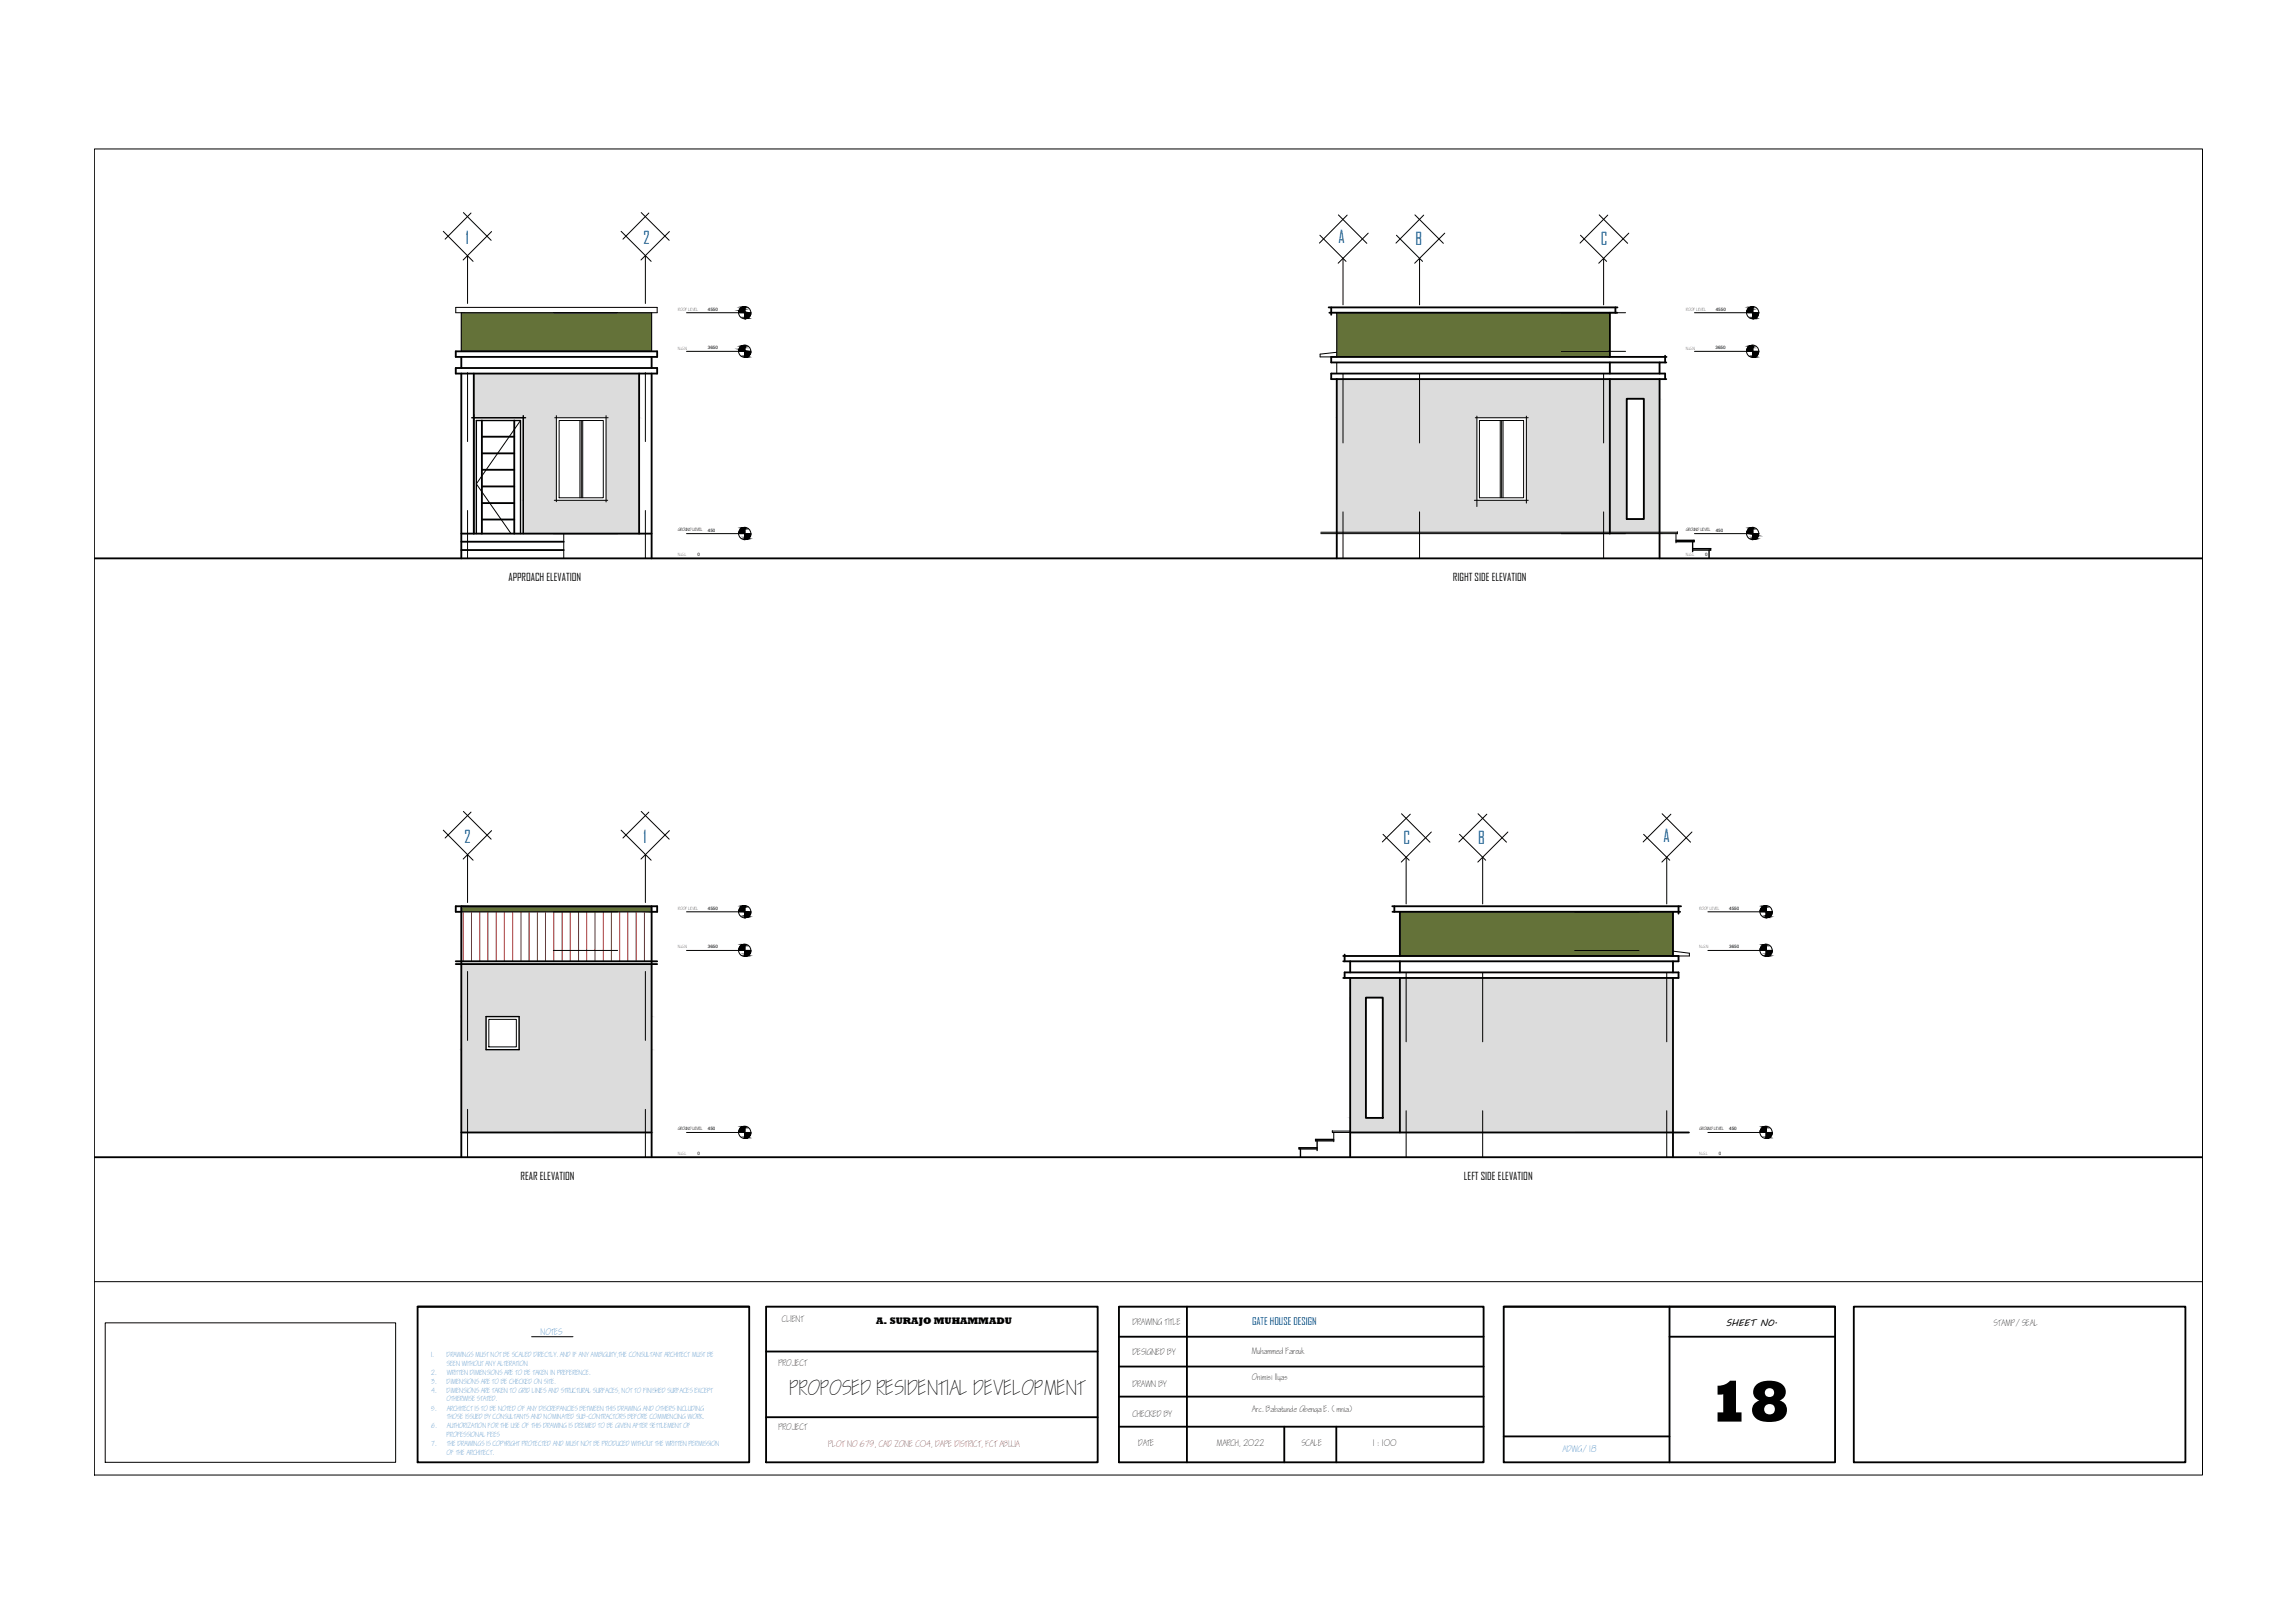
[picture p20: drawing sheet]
<svg xmlns="http://www.w3.org/2000/svg" width="420mm" height="297mm" viewBox="0 0 420 297" stroke-linecap="round" stroke-linejoin="round" font-family="sans-serif">
<defs><g id="words">
<text font-size="10.8" x="312.8" y="260.2">18</text>
<text font-size="3.5" x="144.7" y="255.4">PROPOSED RESIDENTIAL DEVELOPMENT</text>
<g font-size="3.2" fill="#105689">
<text x="85.3" y="44.6">1</text>
<text x="117.8" y="44.6">2</text>
<text x="245.1" y="44.5">A</text>
<text x="259.2" y="44.9">B</text>
<text x="293.1" y="44.9">C</text>
<text x="85" y="154.3">2</text>
<text x="117.8" y="154.3">1</text>
<text x="257" y="154.6">C</text>
<text x="270.6" y="154.5">B</text>
<text x="304.5" y="154.2">A</text>
</g>
<g font-size="2">
<text x="93.1" y="106.3">APPROACH ELEVATION</text>
<text x="266" y="106.3">RIGHT SIDE ELEVATION</text>
<text x="95.3" y="215.9">REAR ELEVATION</text>
<text x="268" y="215.9">LEFT SIDE ELEVATION</text>
</g>
<text font-size="1.9" fill="#105689" x="229.2" y="242.5">GATE HOUSE DESIGN</text>
<text font-size="1.8" x="160.4" y="242.3">A. SURAJO MUHAMMADU</text>
<text font-size="1.7" x="315.9" y="242.7">SHEET NO.</text>
<g font-size="1.5" fill="#2776bb">
<text x="99" y="244.3">NOTES</text>
<text x="286.1" y="265.8">ADWG/18</text>
</g>
<g font-size="1.5">
<text x="143.2" y="242">CLIENT</text>
<text x="207.4" y="242.5">DRAWING TITLE</text>
<text x="365" y="242.6">STAMP/SEAL</text>
<text x="142.6" y="250">PROJECT</text>
<text x="207.4" y="248">DESIGNED BY</text>
<text x="229.2" y="247.9">Muhammed Farouk</text>
<text x="207.4" y="253.9">DRAWN BY</text>
<text x="229.2" y="252.6">Onimisi Ilyas</text>
<text x="142.6" y="261.7">PROJECT</text>
<text x="207.4" y="259.3">CHECKED BY</text>
<text x="229.2" y="258.5">Arc. Babatunde Gbenga E. (mnia)</text>
<text x="208.4" y="264.7">DATE</text>
<text x="222.8" y="264.7">MARCH, 2022</text>
<text x="238.3" y="264.7">SCALE</text>
<text x="251.4" y="264.7">1 : 100</text>
</g>
<text font-size="1.5" fill="#991b1e" x="151.7" y="264.8">PLOT NO 679, CAD ZONE C04, DAPE DISTRICT, FCT ABUJA</text>
<g font-size="1.2" fill="#2776bb">
<text x="78.9" y="248.4">1.</text>
<text x="79" y="251.6">2.</text>
<text x="81.8" y="248.4">DRAWINGS MUST NOT BE SCALED DIRECTLY. AND IF ANY AMBIGUITY,THE CONSULTANT ARCHITECT MUST BE</text>
<text x="81.8" y="250">SEEN WITHOUT ANY ALTERATION</text>
<text x="81.9" y="251.6">WRITTEN DIMENSIONS ARE TO BE TAKEN IN PREFERENCE.</text>
<text x="79" y="253.2">3.</text>
<text x="79" y="254.9">4.</text>
<text x="81.8" y="253.2">DIMENSIONS ARE TO BE CHECKED ON SITE.</text>
<text x="81.8" y="254.9">DIMENSIONS ARE TAKEN TO GRID LINES AND STRUCTURAL SURFACES, NOT TO FINISHED SURFACES EXCEPT</text>
<text x="81.8" y="256.5">OTHERWISE STATED.</text>
<text x="78.9" y="258.1">5.</text>
<text x="79" y="261.4">6.</text>
<text x="81.8" y="263">PROFESSIONAL FEES</text>
<text x="81.9" y="258.1">ARCHITECT IS TO BE NOTED OF ANY DISCREPANCIES BETWEEN THIS DRAWING AND OTHERS INCLUDING</text>
<text x="81.9" y="259.8">THOSE ISSUED BY CONSULTANTS AND NOMINATED SUB-CONTRACTORS BEFORE COMMENCING WORK.</text>
<text x="81.9" y="261.4">AUTHORIZATION FOR THE USE OF THIS DRAWING IS DEEMED TO BE GIVEN AFTER SETTLEMENT OF</text>
<text x="79" y="264.6">7.</text>
<text x="81.8" y="266.3">OF THE ARCHITECT.</text>
<text x="81.9" y="264.6">THE DRAWINGS IS COPYRIGHT PROTECTED AND MUST NOT BE PRODUCED WITHOUT THE WRITTEN PERMISSION</text>
</g>
<g font-size=".8">
<text x="129.6" y="56.9">4550</text>
<text x="314.1" y="56.9">4550</text>
<text x="129.6" y="63.9">3650</text>
<text x="314.1" y="63.9">3650</text>
<text x="127.7" y="101.8">0</text>
<text x="129.6" y="97.3">450</text>
<text x="312.2" y="101.8">0</text>
<text x="314.1" y="97.3">450</text>
<text x="129.6" y="166.6">4550</text>
<text x="316.6" y="166.6">4550</text>
<text x="129.6" y="173.6">3650</text>
<text x="316.6" y="173.6">3650</text>
<text x="129.6" y="206.9">450</text>
<text x="316.6" y="206.9">450</text>
<text x="127.7" y="211.4">0</text>
<text x="314.7" y="211.4">0</text>
</g>
<g font-size=".7">
<text x="124.2" y="57">ROOF LEVEL</text>
<text x="308.7" y="57">ROOF LEVEL</text>
<text x="124.2" y="64">N.G.N</text>
<text x="308.7" y="64">N.G.N</text>
<text x="124.2" y="97.2">GROUND LEVEL</text>
<text x="124.2" y="101.8">N.G.L</text>
<text x="308.7" y="97.2">GROUND LEVEL</text>
<text x="308.7" y="101.8">N.G.L</text>
<text x="124.2" y="166.6">ROOF LEVEL</text>
<text x="311.1" y="166.6">ROOF LEVEL</text>
<text x="124.2" y="173.6">N.G.N</text>
<text x="311.1" y="173.6">N.G.N</text>
<text x="124.2" y="206.8">GROUND LEVEL</text>
<text x="311.1" y="206.8">GROUND LEVEL</text>
<text x="124.2" y="211.4">N.G.L</text>
<text x="311.1" y="211.4">N.G.L</text>
</g>
</g></defs>
<!-- layer: wall -->
<g fill="#647239" stroke="#647239" stroke-width=".18">
<path d="M244.7 57.2h50z"/>
<path d="M256.3 166.9h50z"/>
<path d="M84.5 57.2l34.8 7.1v-7.1zM84.5 57.2l34.8 7.1h-34.8z"/>
<path d="M84.5 165.9l34.8 1v-1zM84.5 165.9l34.8 1h-34.8z"/>
<path d="M244.7 57.2l50 8.1v-8.1zM244.7 57.2l50 8.1h-50z"/>
<path d="M256.3 166.9l50 8.1v-8.1zM256.3 166.9l50 8.1h-50z"/>
</g>
<g fill="none" stroke="#000" stroke-width=".18">
<path d="M17.3 27.3h385.9v242.7h-385.9zM84.8 38.9l5.1 5.1M86.2 39l-4.7 4.8M117.4 38.9l5.1 5.1M118.8 39l-4.8 4.8M245 39.3l5.2 5.2M246.6 39.4l-5 5.1M259 39.3l5.2 5.2M260.6 39.4l-5 5.1M292.8 39.3l5.2 5.2M294.3 39.4l-5 5.1M81.2 42.3l5.4 5.5"/>
<path d="M83.4 56.3h36.9v.9h-36.9zM84.5 57.2v7.1M85.6 46.8v8.7M90 42.4l-5.2 5.2M113.7 42.3l5.5 5.5M118.2 46.8v8.7M119.3 57.2v7.1M122.6 42.4l-5.3 5.2M125.7 57.2h11.8M136.4 56.1v2.2M241.6 43.1l4.8 4.7M244.7 57.2v8.1h-3v-.5l3-.3"/>
<path d="M245.9 47.3v8.5M250.5 42.7l-5.5 5.5M255.7 43.1l4.7 4.7M259.9 47.3v8.5M264.5 42.7l-5.5 5.5M285.8 57.2h11.8M289.3 43.1l4.8 4.7M293.6 47.3v8.5M298.2 42.7l-5.5 5.5M310.2 57.2h11.8M320.9 56.1v2.2M85.6 68.2v12.6"/>
<path d="M86.7 76.5h9.1v21.2M95.3 77l-8.1 11.6 6.4 9.1M101.3 64.3h11.8M101.6 76.5h9.7M101.9 76.1v15.7M102.4 77h8v14.1h-8zM106.2 77v14.1M106.4 77v14.1M106.7 77v14.1M111 76.1v15.8M118.2 68.2v12.6M125.7 64.3h11.8"/>
<path d="M136.4 63.2v2.2M244.7 66.3v2.1M245.9 68.4v12.7M259.9 68.4v12.7M270.1 76.5h9.7M270.4 76.2v16.5M270.8 77h8.1v14.1h-8.1zM274.7 77v14.1M274.9 77v14.1M275.2 77v14.1M279.4 76.2v15.9M285.8 64.3h11.8"/>
<path d="M293.6 68.4v12.7M310.2 64.3h11.8M320.9 63.2v2.2M85.6 93.4v8.8M101.3 97.7h11.8M101.5 91.6h9.8M103.2 97.7v4.5M118.2 93.4v8.8M125.7 97.7h11.8M136.4 96.5v2.3M241.8 97.7h65.3M241.8 97.4h65.3"/>
<path d="M245.9 93.7v8.5M259.9 93.7v8.5M269.9 91.6h9.9M293.6 93.7v8.5M306.8 97.7v1.7M307.1 97.3v.4M310.2 97.7h11.8M320.9 96.5v2.3M81.2 151.9l5.4 5.5M84.8 148.5l5.1 5.1M85.6 156.4v8.8M86.2 148.6l-4.7 4.8"/>
<path d="M90 152l-5.2 5.2M113.7 151.9l5.5 5.5M117.4 148.5l5.1 5.1M118.2 156.4v8.8M118.8 148.6l-4.8 4.8M122.6 152l-5.3 5.2M253.2 152.7l4.8 4.7M256.6 148.9l5.2 5.2M257.4 156.9v8.5M258.2 149l-5.1 5.1M262 152.3l-5.5 5.5M267.2 152.7l4.8 4.7"/>
<path d="M270.6 148.9l5.2 5.2M271.4 156.9v8.5M272.2 149l-5.1 5.1M276.1 152.3l-5.5 5.5M300.9 152.7l4.8 4.7M304.3 148.9l5.2 5.2M305.1 156.9v8.5M305.9 149l-5.1 5.1M309.8 152.3l-5.6 5.5M84.5 166.9h34.8M85.6 177.8v12.6M101.3 173.9h11.8"/>
<path d="M118.2 177.8v12.6M125.7 166.9h11.8M125.7 173.9h11.8M136.4 165.8v2.2M136.4 172.8v2.2M257.4 178.1v12.6M271.4 178.1v12.6M288.3 166.9h11.8M288.3 173.9h11.8M305.1 178.1v12.6M306.3 174.1l3 .4v.5h-3M312.7 166.9h11.7"/>
<path d="M312.7 173.9h11.7M323.3 165.8v2.2M323.3 172.8v2.2M89.5 186.6h5v5h-5zM85.6 203v8.8M101.3 207.3h11.8M118.2 203v8.8M125.7 207.3h11.8M136.4 206.2v2.2M243.9 207h3.3M243.9 207.3h3.3M243.9 206.9v.4"/>
<path d="M244.2 207.3v1.7M257.4 203.3v8.5M271.4 203.3v8.5M288.3 207.3h11.8M305.1 203.3v8.5M312.7 207.3h11.7M323.3 206.2v2.2M17.3 234.6h385.9M140.3 239.1h60.7M204.9 239.1h66.7M19.3 242.1h53.1v25.5h-53.1zM97.3 244.6h7.6"/>
<circle cx="136.3" cy="57.2" r="1.12"/>
<circle cx="320.9" cy="57.2" r="1.12"/>
<circle cx="136.3" cy="64.3" r="1.12"/>
<circle cx="320.9" cy="64.3" r="1.12"/>
<circle cx="136.3" cy="97.6" r="1.12"/>
<circle cx="320.9" cy="97.6" r="1.12"/>
<circle cx="136.3" cy="166.9" r="1.12"/>
<circle cx="136.3" cy="173.9" r="1.12"/>
<circle cx="323.3" cy="173.9" r="1.12"/>
<circle cx="323.3" cy="166.9" r="1.12"/>
<circle cx="136.3" cy="207.2" r="1.12"/>
<circle cx="323.3" cy="207.2" r="1.12"/>
</g>
<g fill="none" stroke="#000" stroke-width=".34">
<path d="M243.2 56.3h52.9M243.4 57.2h52.7M243.7 56.3v1.3M294.7 57.2v8.1M295.7 56.3v.9M83.4 64.3h36.9v1h-36.9zM83.4 67.4h36.9v1h-36.9zM84.5 65.3v2.1M84.5 68.4v33.8M86.7 68.4v29.3M88.2 77v20.7M88.2 79.9h5.9"/>
<path d="M94.1 77v20.7M117 68.4v29.3M119.3 65.3v2.1M119.3 68.4v33.8M244.7 69.4v32.8M294.7 66.3v2.1M294.7 69.4v28.3M297.8 73h3.1v22h-3.1zM303.8 66.3v2.1M303.8 69.4v32.8M304.8 69.4v-1h-61.1v1h61.4M304.8 65.1v1.2"/>
<path d="M305.1 65.3h-61.4v1h61.4M84.5 97.7h34.8M84.5 99.1h18.7M88.2 83h5.9M88.2 86h5.9M88.2 89h5.9M88.2 92.1h5.9M88.2 95.1h5.9M17.3 102.2h385.9M84.5 100.7h18.7M83.4 175.9h36.9M83.4 176.4h36.9"/>
<path d="M84.5 165.9v45.9M84.5 166.9h-1.1v-1h36.9v1h-1M119.3 165.9v45.9M245.9 175h61.4v.9h-61.4M245.9 179h61.4v-1h-61.1v1M246.2 174.7v1.2M247.2 175.9v2.1M247.2 179v32.8M254.9 165.9h52.9M254.9 166.9h52.7M255.3 165.9v1M256.3 166.9v8.1"/>
<path d="M256.3 175.9v2.1M256.3 179v28.3M306.3 166.9v8.1M306.3 175.9v2.1M306.3 179v32.8M307.3 165.9v1.3M250.1 182.6h3.1v22h-3.1zM17.3 211.8h385.9M84.5 207.3h34.8M247.2 207.3h62M76.5 239.1h60.7v28.5h-60.7zM76.5 239.1h60.7"/>
<path d="M140.3 239.1h60.7v28.5h-60.7zM204.9 239.1h66.7v28.5h-66.7zM217.3 239.1v28.5M275.3 239.1h60.7v28.5h-60.7zM275.3 239.1h60.7M305.6 239.1v28.5M339.4 239.1h60.7v28.5h-60.7zM140.3 259.4h60.7M140.3 247.4h60.7M204.9 244.6h66.7M204.9 250.1h66.7M204.9 255.6h66.7"/>
<path d="M305.6 244.6h30.4M204.9 261.1h66.7M235.1 261.1v6.5M244.6 261.1v6.5M275.3 262.9h30.3"/>
</g>
<g fill="#dcdcdc" stroke="#dcdcdc" stroke-width=".18">
<path d="M86.7 68.4l30.3 8.1v-8.1zM86.7 68.4l30.3 8.1h-30.3z"/>
<path d="M111 76.5l6 15.1v-15.1zM111 76.5l6 15.1h-6z"/>
<path d="M95.8 76.5l6.1 15.1v-15.1zM95.8 76.5l6.1 15.1h-6.1z"/>
<path d="M95.8 91.6l21.2 6.1v-6.1zM95.8 91.6l21.2 6.1h-21.2z"/>
<path d="M84.5 176.4l34.8 9.7v-9.7zM84.5 176.4l34.8 9.7h-34.8z"/>
<path d="M95 186.1l24.3 6v-6zM95 186.1l24.3 6h-24.3z"/>
<path d="M84.5 186.1l4.5 6v-6zM84.5 186.1l4.5 6h-4.5z"/>
<path d="M84.5 192.1l34.8 15.2v-15.2zM84.5 192.1l34.8 15.2h-34.8z"/>
<path d="M294.7 69.4l9.1 3.6v-3.6zM294.7 69.4l9.1 3.6h-9.1z"/>
<path d="M300.9 73l2.9 22v-22zM300.9 73l2.9 22h-2.9z"/>
<path d="M294.7 73l3.1 22v-22zM294.7 73l3.1 22h-3.1z"/>
<path d="M294.7 95l9.1 2.7v-2.7zM294.7 95l9.1 2.7h-9.1z"/>
<path d="M244.7 69.4l50 7.1v-7.1zM244.7 69.4l50 7.1h-50z"/>
<path d="M279.4 76.5l15.3 15.1v-15.1zM279.4 76.5l15.3 15.1h-15.3z"/>
<path d="M244.7 76.5l25.7 15.1v-15.1zM244.7 76.5l25.7 15.1h-25.7z"/>
<path d="M244.7 91.6l50 6.1v-6.1zM244.7 91.6l50 6.1h-50z"/>
<path d="M247.2 179l9.1 3.6v-3.6zM247.2 179l9.1 3.6h-9.1z"/>
<path d="M253.2 182.6l3.1 22v-22zM253.2 182.6l3.1 22h-3.1z"/>
<path d="M247.2 182.6l2.9 22v-22zM247.2 182.6l2.9 22h-2.9z"/>
<path d="M247.2 204.6l9.1 2.7v-2.7zM247.2 204.6l9.1 2.7h-9.1z"/>
<path d="M256.3 179l50 28.3v-28.3zM256.3 179l50 28.3h-50z"/>
</g>
<g fill="none" stroke="#000" stroke-width=".25">
<path d="M86.4 76.5h9.8M86.7 75.9v21.8M95.8 76.1v21.6M87.2 97.7v-20.7h8.1v20.7M306.8 99.1h3.4M306.8 98.9h3.4M309.9 99.1v1.9M310.1 98.9v.2M309.9 100.7h3.3M309.9 100.4h3.3M312.9 100.7v1.5M313.1 100.4v.3"/>
<path d="M89 186.1h6v6h-6zM237.8 210.3h3.3M237.8 210.1h3.3M237.9 210.1v.2M238.1 210.3v1.5M240.8 208.8h3.4M240.8 208.5h3.4M240.9 208.5v.3M241.1 208.8v1.8"/>
</g>
<g fill="none" stroke="#991b1e" stroke-width=".18">
<path d="M84.8 166.9v9M86.3 166.9v9M87.8 166.9v9M89.3 166.9v9M90.8 166.9v9M92.3 166.9v9M93.9 166.9v9M95.4 166.9v9M96.9 166.9v9M98.4 166.9v9M99.9 166.9v9M101.4 166.9v9"/>
<path d="M102.9 166.9v9M104.4 166.9v9M105.9 166.9v9M107.4 166.9v9M108.9 166.9v9M110.4 166.9v9M111.9 166.9v9M113.5 166.9v9M114.9 166.9v9M116.5 166.9v9M118 166.9v9"/>
</g>
<g fill="#000" stroke="#000" stroke-width=".18">
<path d="M136.2 56.2l.2-.1zM136.4 58.3h.3zM320.7 56.2l.2-.1zM320.9 58.3h.4zM136.2 63.2h.2zM136.4 65.4h.3zM320.7 63.2h.2zM320.9 65.4h.4zM136.2 96.6l.2-.1zM136.4 98.7h.3zM320.7 96.6l.2-.1zM320.9 98.7h.4z"/>
<path d="M136.2 172.8h.2zM136.4 175h.3zM136.2 165.8h.2zM136.4 167.9h.3zM323.1 172.8h.2zM323.3 175h.4zM323.1 165.8h.2zM323.3 167.9h.4zM136.2 206.2h.2zM136.4 208.3h.3zM323.1 206.2h.2zM323.3 208.3h.4z"/>
<path d="M136.2 56.2h.2zM136 56.2h.4z"/>
<path d="M136 56.2l.4 .1zM135.8 56.3h.6z"/>
<path d="M135.8 56.3l.6 .1zM135.6 56.4h.8z"/>
<path d="M135.6 56.4l.8 .2v-.2zM135.6 56.4l.8 .2h-.9z"/>
<path d="M135.5 56.6l.9 .1v-.1zM135.5 56.6l.9 .1h-1z"/>
<path d="M135.4 56.7l1 .2v-.2zM135.4 56.7l1 .2h-1.1z"/>
<path d="M135.3 56.9l1.1 .2v-.2zM135.3 56.9l1.1 .2h-1.1z"/>
<path d="M135.3 57.1l1.1 .1v-.1zM135.3 57.1l1.1 .1h-1.1z"/>
<path d="M136.4 58.3h.2zM136.4 58.3h.2z"/>
<path d="M136.4 58.2h.5zM136.4 58.2l.3 .1z"/>
<path d="M136.4 58.1l.5 .1 .2-.1zM136.4 58.1l.5 .1h-.5z"/>
<path d="M136.4 58l.7 .1 .1-.1zM136.4 58l.7 .1h-.7z"/>
<path d="M136.4 57.8l.8 .2 .1-.2zM136.4 57.8l.8 .2h-.8z"/>
<path d="M136.4 57.6l.9 .2 .1-.2zM136.4 57.6l.9 .2h-.9z"/>
<path d="M136.4 57.2l1.1 .2v-.2zM136.4 57.2l1.1 .2h-1.1z"/>
<path d="M136.4 57.4l1 .2 .1-.2zM136.4 57.4l1 .2h-1z"/>
<path d="M320.7 56.2h.2zM320.5 56.2h.4z"/>
<path d="M320.5 56.2l.4 .1zM320.3 56.3h.6z"/>
<path d="M320.3 56.3l.6 .1zM320.2 56.4h.7z"/>
<path d="M320.2 56.4l.7 .2v-.2zM320.2 56.4l.7 .2h-.9z"/>
<path d="M320 56.6l.9 .1v-.1zM320 56.6l.9 .1h-1z"/>
<path d="M319.9 56.7l1 .2v-.2zM319.9 56.7l1 .2h-1.1z"/>
<path d="M319.8 56.9l1.1 .2v-.2zM319.8 56.9l1.1 .2h-1.1z"/>
<path d="M319.8 57.1l1.1 .1v-.1zM319.8 57.1l1.1 .1h-1.1z"/>
<path d="M320.9 58.3h.2zM320.9 58.3h.2z"/>
<path d="M320.9 58.2h.5zM320.9 58.2l.4 .1z"/>
<path d="M320.9 58.1l.5 .1 .2-.1zM320.9 58.1l.5 .1h-.5z"/>
<path d="M320.9 58l.7 .1 .1-.1zM320.9 58l.7 .1h-.7z"/>
<path d="M320.9 57.8l.8 .2 .1-.2zM320.9 57.8l.8 .2h-.8z"/>
<path d="M320.9 57.6l.9 .2 .1-.2zM320.9 57.6l.9 .2h-.9z"/>
<path d="M320.9 57.4l1 .2v-.2zM320.9 57.4l1 .2h-1z"/>
<path d="M320.9 57.2l1 .2 .1-.2zM320.9 57.2l1 .2h-1z"/>
<path d="M136.2 63.2l.2 .1zM136 63.3h.4z"/>
<path d="M136 63.3l.4 .1zM135.8 63.4h.6z"/>
<path d="M135.8 63.4l.6 .1zM135.6 63.5h.8z"/>
<path d="M135.6 63.5l.8 .1v-.1zM135.6 63.5l.8 .1h-.9z"/>
<path d="M135.5 63.6l.9 .2v-.2zM135.5 63.6l.9 .2h-1z"/>
<path d="M135.4 63.8l1 .1v-.1zM135.4 63.8l1 .1h-1.1z"/>
<path d="M135.3 63.9l1.1 .2v-.2zM135.3 63.9l1.1 .2h-1.1z"/>
<path d="M135.3 64.1l1.1 .2v-.2zM135.3 64.1l1.1 .2h-1.1z"/>
<path d="M136.4 65.4h.2zM136.4 65.4h.2z"/>
<path d="M136.4 65.3h.5zM136.4 65.3l.3 .1z"/>
<path d="M136.4 65.2l.5 .1 .2-.1zM136.4 65.2l.5 .1h-.5z"/>
<path d="M136.4 65l.7 .2 .1-.2zM136.4 65l.7 .2h-.7z"/>
<path d="M136.4 64.9l.8 .1 .1-.1zM136.4 64.9l.8 .1h-.8z"/>
<path d="M136.4 64.7l.9 .2 .1-.2zM136.4 64.7l.9 .2h-.9z"/>
<path d="M136.4 64.3l1.1 .2v-.2zM136.4 64.3l1.1 .2h-1.1z"/>
<path d="M136.4 64.5l1 .2 .1-.2zM136.4 64.5l1 .2h-1z"/>
<path d="M320.7 63.2l.2 .1zM320.5 63.3h.4z"/>
<path d="M320.5 63.3l.4 .1zM320.3 63.4h.6z"/>
<path d="M320.3 63.4l.6 .1zM320.2 63.5h.7z"/>
<path d="M320.2 63.5l.7 .1v-.1zM320.2 63.5l.7 .1h-.9z"/>
<path d="M320 63.6l.9 .2v-.2zM320 63.6l.9 .2h-1z"/>
<path d="M319.9 63.8l1 .1v-.1zM319.9 63.8l1 .1h-1.1z"/>
<path d="M319.8 63.9l1.1 .2v-.2zM319.8 63.9l1.1 .2h-1.1z"/>
<path d="M319.8 64.1l1.1 .2v-.2zM319.8 64.1l1.1 .2h-1.1z"/>
<path d="M320.9 65.4h.2zM320.9 65.4h.2z"/>
<path d="M320.9 65.3h.5zM320.9 65.3l.4 .1z"/>
<path d="M320.9 65.2l.5 .1 .2-.1zM320.9 65.2l.5 .1h-.5z"/>
<path d="M320.9 65l.7 .2 .1-.2zM320.9 65l.7 .2h-.7z"/>
<path d="M320.9 64.9l.8 .1 .1-.1zM320.9 64.9l.8 .1h-.8z"/>
<path d="M320.9 64.7l.9 .2 .1-.2zM320.9 64.7l.9 .2h-.9z"/>
<path d="M320.9 64.5l1 .2v-.2zM320.9 64.5l1 .2h-1z"/>
<path d="M320.9 64.3l1 .2 .1-.2zM320.9 64.3l1 .2h-1z"/>
<path d="M136.2 96.6h.2zM136 96.6h.4z"/>
<path d="M136 96.6l.4 .1zM135.8 96.7h.6z"/>
<path d="M135.8 96.7l.6 .1v-.1zM135.6 96.8l.2-.1 .6 .1z"/>
<path d="M135.6 96.8l.8 .1v-.1zM135.6 96.8l.8 .1h-.9z"/>
<path d="M135.5 96.9l.9 .2v-.2zM135.5 96.9l.9 .2h-1z"/>
<path d="M135.4 97.1l1 .2v-.2zM135.4 97.1l1 .2h-1.1z"/>
<path d="M135.3 97.3l1.1 .2v-.2zM135.3 97.3l1.1 .2h-1.1z"/>
<path d="M135.3 97.5l1.1 .2v-.2zM135.3 97.5l1.1 .2h-1.1z"/>
<path d="M136.4 98.7h.2zM136.4 98.7h.2z"/>
<path d="M136.4 98.6h.5zM136.4 98.6l.3 .1z"/>
<path d="M136.4 98.5h.7zM136.4 98.5l.5 .1z"/>
<path d="M136.4 98.3l.7 .2 .1-.2zM136.4 98.3l.7 .2h-.7z"/>
<path d="M136.4 98.2l.8 .1 .1-.1zM136.4 98.2l.8 .1h-.8z"/>
<path d="M136.4 98l.9 .2 .1-.2zM136.4 98l.9 .2h-.9z"/>
<path d="M136.4 97.7l1.1 .1v-.1zM136.4 97.7l1.1 .1h-1.1z"/>
<path d="M136.4 97.8l1 .2 .1-.2zM136.4 97.8l1 .2h-1z"/>
<path d="M320.7 96.6h.2zM320.5 96.6h.4z"/>
<path d="M320.5 96.6l.4 .1zM320.3 96.7h.6z"/>
<path d="M320.3 96.7l.6 .1v-.1zM320.2 96.8l.1-.1 .6 .1z"/>
<path d="M320.2 96.8l.7 .1v-.1zM320.2 96.8l.7 .1h-.9z"/>
<path d="M320 96.9l.9 .2v-.2zM320 96.9l.9 .2h-1z"/>
<path d="M319.9 97.1l1 .2v-.2zM319.9 97.1l1 .2h-1.1z"/>
<path d="M319.8 97.3l1.1 .2v-.2zM319.8 97.3l1.1 .2h-1.1z"/>
<path d="M319.8 97.5l1.1 .2v-.2zM319.8 97.5l1.1 .2h-1.1z"/>
<path d="M320.9 98.7h.2zM320.9 98.7h.2z"/>
<path d="M320.9 98.6h.5zM320.9 98.6l.4 .1z"/>
<path d="M320.9 98.5h.7zM320.9 98.5l.5 .1z"/>
<path d="M320.9 98.3l.7 .2 .1-.2zM320.9 98.3l.7 .2h-.7z"/>
<path d="M320.9 98.2l.8 .1 .1-.1zM320.9 98.2l.8 .1h-.8z"/>
<path d="M320.9 98l.9 .2 .1-.2zM320.9 98l.9 .2h-.9z"/>
<path d="M320.9 97.8l1 .2v-.2zM320.9 97.8l1 .2h-1z"/>
<path d="M320.9 97.7l1 .1 .1-.1zM320.9 97.7l1 .1h-1z"/>
<path d="M136.2 172.8l.2 .1zM136 172.9h.4z"/>
<path d="M136 172.9l.4 .1zM135.8 173h.6z"/>
<path d="M135.8 173l.6 .1v-.1zM135.6 173.1l.2-.1 .6 .1z"/>
<path d="M135.6 173.1l.8 .1v-.1zM135.6 173.1l.8 .1h-.9z"/>
<path d="M135.5 173.2l.9 .2v-.2zM135.5 173.2l.9 .2h-1z"/>
<path d="M135.4 173.4l1 .2v-.2zM135.4 173.4l1 .2h-1.1z"/>
<path d="M135.3 173.6l1.1 .1v-.1zM135.3 173.6l1.1 .1h-1.1z"/>
<path d="M135.3 173.7l1.1 .2v-.2zM135.3 173.7l1.1 .2h-1.1z"/>
<path d="M136.4 175h.2zM136.4 175h.2z"/>
<path d="M136.2 165.8h.2zM136 165.8h.4z"/>
<path d="M136 165.8l.4 .1zM135.8 165.9h.6z"/>
<path d="M135.8 165.9l.6 .1v-.1zM135.6 166l.2-.1 .6 .1z"/>
<path d="M135.6 166l.8 .2v-.2zM135.6 166l.8 .2h-.9z"/>
<path d="M135.5 166.2l.9 .1v-.1zM135.5 166.2l.9 .1h-1z"/>
<path d="M135.4 166.3l1 .2v-.2zM135.4 166.3l1 .2h-1.1z"/>
<path d="M135.3 166.5l1.1 .2v-.2zM135.3 166.5l1.1 .2h-1.1z"/>
<path d="M135.3 166.7l1.1 .2v-.2zM135.3 166.7l1.1 .2h-1.1z"/>
<path d="M136.4 167.9h.2zM136.4 167.9h.2z"/>
<path d="M136.4 174.9h.5zM136.4 174.9l.3 .1z"/>
<path d="M136.4 167.8h.5zM136.4 167.8l.3 .1z"/>
<path d="M136.4 174.8h.7zM136.4 174.8l.5 .1z"/>
<path d="M136.4 167.7h.7zM136.4 167.7l.5 .1z"/>
<path d="M136.4 174.6l.7 .2 .1-.2zM136.4 174.6l.7 .2h-.7z"/>
<path d="M136.4 167.6l.7 .1 .1-.1zM136.4 167.6l.7 .1h-.7z"/>
<path d="M136.4 174.5l.8 .1 .1-.1zM136.4 174.5l.8 .1h-.8z"/>
<path d="M136.4 167.4l.8 .2 .1-.2zM136.4 167.4l.8 .2h-.8z"/>
<path d="M136.4 174.3l.9 .2 .1-.2zM136.4 174.3l.9 .2h-.9z"/>
<path d="M136.4 167.3l.9 .1 .1-.1zM136.4 167.3l.9 .1h-.9z"/>
<path d="M136.4 173.9l1.1 .2v-.2zM136.4 173.9l1.1 .2h-1.1z"/>
<path d="M136.4 174.1l1 .2 .1-.2zM136.4 174.1l1 .2h-1z"/>
<path d="M136.4 166.9l1.1 .1v-.1zM136.4 166.9l1.1 .1h-1.1z"/>
<path d="M136.4 167l1 .3 .1-.3zM136.4 167l1 .3h-1z"/>
<path d="M323.1 172.8l.2 .1zM323 172.9h.3z"/>
<path d="M323 172.9l.3 .1zM322.8 173h.5z"/>
<path d="M322.8 173l.5 .1v-.1zM322.6 173.1l.2-.1 .5 .1z"/>
<path d="M322.6 173.1l.7 .1v-.1zM322.6 173.1l.7 .1h-.8z"/>
<path d="M322.5 173.2l.8 .2v-.2zM322.5 173.2l.8 .2h-.9z"/>
<path d="M322.4 173.4l.9 .2v-.2zM322.4 173.4l.9 .2h-1z"/>
<path d="M322.3 173.6l1 .1v-.1zM322.3 173.6l1 .1h-1.1z"/>
<path d="M322.2 173.7l1.1 .2v-.2zM322.2 173.7l1.1 .2h-1.1z"/>
<path d="M323.3 175h.2zM323.3 175h.2z"/>
<path d="M323.1 165.8h.2zM323 165.8h.3z"/>
<path d="M323 165.8l.3 .1zM322.8 165.9h.5z"/>
<path d="M322.8 165.9l.5 .1v-.1zM322.6 166l.2-.1 .5 .1z"/>
<path d="M322.6 166l.7 .2v-.2zM322.6 166l.7 .2h-.8z"/>
<path d="M322.5 166.2l.8 .1v-.1zM322.5 166.2l.8 .1h-.9z"/>
<path d="M322.4 166.3l.9 .2v-.2zM322.4 166.3l.9 .2h-1z"/>
<path d="M322.3 166.5l1 .2v-.2zM322.3 166.5l1 .2h-1.1z"/>
<path d="M322.2 166.7l1.1 .2v-.2zM322.2 166.7l1.1 .2h-1.1z"/>
<path d="M323.3 167.9h.2zM323.3 167.9h.2z"/>
<path d="M323.3 174.9h.6zM323.3 174.9l.4 .1z"/>
<path d="M323.3 167.8h.6zM323.3 167.8l.4 .1z"/>
<path d="M323.3 174.8h.8zM323.3 174.8l.6 .1z"/>
<path d="M323.3 167.7h.8zM323.3 167.7l.6 .1z"/>
<path d="M323.3 174.6l.8 .2 .1-.2zM323.3 174.6l.8 .2h-.8z"/>
<path d="M323.3 167.6l.8 .1 .1-.1zM323.3 167.6l.8 .1h-.8z"/>
<path d="M323.3 174.5l.9 .1 .1-.1zM323.3 174.5l.9 .1h-.9z"/>
<path d="M323.3 167.4l.9 .2 .1-.2zM323.3 167.4l.9 .2h-.9z"/>
<path d="M323.3 174.3l1 .2 .1-.2zM323.3 174.3l1 .2h-1z"/>
<path d="M323.3 167.3l1 .1 .1-.1zM323.3 167.3l1 .1h-1z"/>
<path d="M323.3 173.9l1.1 .2v-.2zM323.3 173.9l1.1 .2h-1.1z"/>
<path d="M323.3 174.1l1.1 .2v-.2zM323.3 174.1l1.1 .2h-1.1z"/>
<path d="M323.3 166.9l1.1 .1v-.1zM323.3 166.9l1.1 .1h-1.1z"/>
<path d="M323.3 167l1.1 .3v-.3zM323.3 167l1.1 .3h-1.1z"/>
<path d="M136.2 206.2h.2zM136 206.2h.4z"/>
<path d="M136 206.2l.4 .1zM135.8 206.3h.6z"/>
<path d="M135.8 206.3l.6 .1v-.1zM135.6 206.4l.2-.1 .6 .1z"/>
<path d="M135.6 206.4l.8 .1v-.1zM135.6 206.4l.8 .1h-.9z"/>
<path d="M135.5 206.5l.9 .2v-.2zM135.5 206.5l.9 .2h-1z"/>
<path d="M135.4 206.7l1 .2v-.2zM135.4 206.7l1 .2h-1.1z"/>
<path d="M135.3 206.9l1.1 .2v-.2zM135.3 206.9l1.1 .2h-1.1z"/>
<path d="M135.3 207.1l1.1 .2v-.2zM135.3 207.1l1.1 .2h-1.1z"/>
<path d="M136.4 208.4h.2zM136.4 208.3l.2 .1z"/>
<path d="M136.4 208.2h.5zM136.4 208.2l.3 .1z"/>
<path d="M136.4 208.1l.5 .1 .2-.1zM136.4 208.1l.5 .1h-.5z"/>
<path d="M136.4 208l.7 .1 .1-.1zM136.4 208l.7 .1h-.7z"/>
<path d="M136.4 207.8l.8 .2 .1-.2zM136.4 207.8l.8 .2h-.8z"/>
<path d="M136.4 207.6l.9 .2 .1-.2zM136.4 207.6l.9 .2h-.9z"/>
<path d="M136.4 207.3l1.1 .1v-.1zM136.4 207.3l1.1 .1h-1.1z"/>
<path d="M136.4 207.4l1 .2 .1-.2zM136.4 207.4l1 .2h-1z"/>
<path d="M323.1 206.2h.2zM323 206.2h.3z"/>
<path d="M323 206.2l.3 .1zM322.8 206.3h.5z"/>
<path d="M322.8 206.3l.5 .1v-.1zM322.6 206.4l.2-.1 .5 .1z"/>
<path d="M322.6 206.4l.7 .1v-.1zM322.6 206.4l.7 .1h-.8z"/>
<path d="M322.5 206.5l.8 .2v-.2zM322.5 206.5l.8 .2h-.9z"/>
<path d="M322.4 206.7l.9 .2v-.2zM322.4 206.7l.9 .2h-1z"/>
<path d="M322.3 206.9l1 .2v-.2zM322.3 206.9l1 .2h-1.1z"/>
<path d="M322.2 207.1l1.1 .2v-.2zM322.2 207.1l1.1 .2h-1.1z"/>
<path d="M323.3 208.4h.2zM323.3 208.3l.2 .1z"/>
<path d="M323.3 208.2h.6zM323.3 208.2l.4 .1z"/>
<path d="M323.3 208.1l.6 .1 .2-.1zM323.3 208.1l.6 .1h-.6z"/>
<path d="M323.3 208l.8 .1 .1-.1zM323.3 208l.8 .1h-.8z"/>
<path d="M323.3 207.8l.9 .2 .1-.2zM323.3 207.8l.9 .2h-.9z"/>
<path d="M323.3 207.6l1 .2 .1-.2zM323.3 207.6l1 .2h-1z"/>
<path d="M323.3 207.3l1.1 .1v-.1zM323.3 207.3l1.1 .1h-1.1z"/>
<path d="M323.3 207.4l1.1 .2v-.2zM323.3 207.4l1.1 .2h-1.1z"/>
</g>
<use href="#words"/>
</svg>
